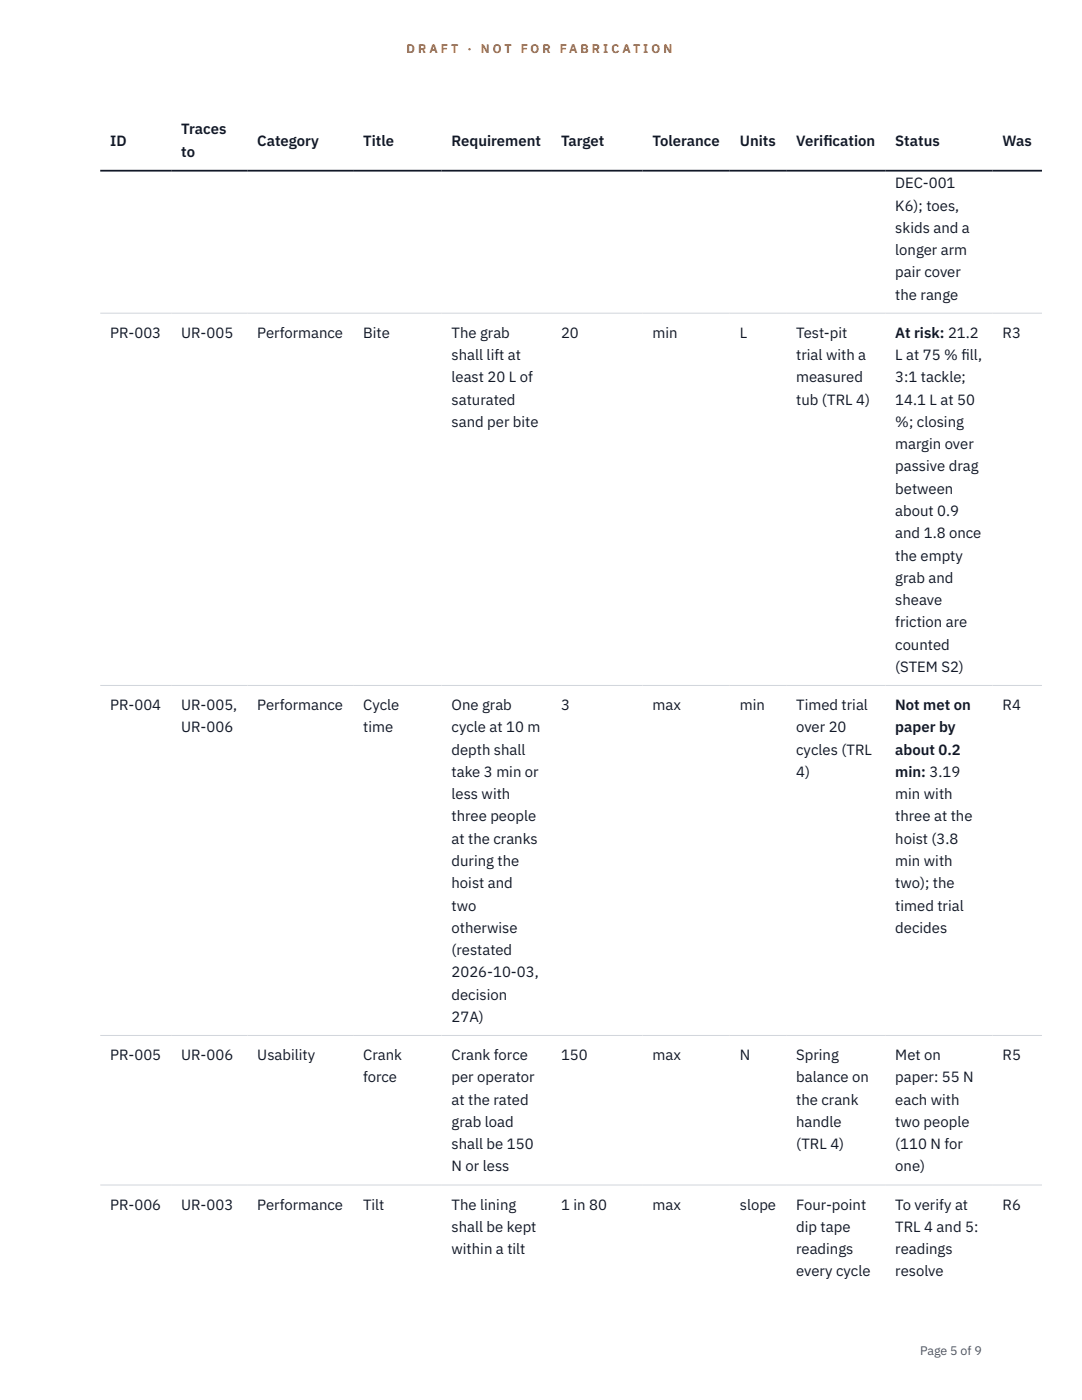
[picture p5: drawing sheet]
<svg xmlns="http://www.w3.org/2000/svg" width="216mm" height="279mm" viewBox="0 0 216 279" stroke-linecap="round" stroke-linejoin="round" font-family="sans-serif">
<defs><g id="words">
<g font-size="3" fill="#111827">
<text x="22" y="29.1">ID</text>
<text x="36.2" y="26.8">Traces</text>
<text x="51.3" y="29.1">Category</text>
<text x="72.5" y="29.1">Title</text>
<text x="90.1" y="29.1">Requirement</text>
<text x="112" y="29.1">Target</text>
<text x="130.2" y="29.1">Tolerance</text>
<text x="147.6" y="29.1">Units</text>
<text x="158.9" y="29.1">Verif</text>
<text x="164.3" y="29.1">ication</text>
<text x="178.6" y="29.1">Status</text>
<text x="200" y="29.1">Was</text>
<text x="36.2" y="31.3">to</text>
<text x="178.6" y="37.6">DEC-001</text>
<text x="178.6" y="42">K6); toes,</text>
<text x="178.6" y="46.5">skids and a</text>
<text x="178.6" y="50.9">longer arm</text>
<text x="178.6" y="55.4">pair cover</text>
<text x="178.6" y="59.8">the range</text>
<text x="22" y="67.4">PR-003</text>
<text x="36.2" y="67.4">UR-005</text>
<text x="51.3" y="67.4">Performance</text>
<text x="72.5" y="67.4">Bite</text>
<text x="90.1" y="67.4">The grab</text>
<text x="90.1" y="71.9">shall lift at</text>
<text x="112" y="67.4">20</text>
<text x="130.2" y="67.4">min</text>
<text x="147.6" y="67.4">L</text>
<text x="158.9" y="67.4">Test-pit</text>
<text x="158.9" y="71.9">trial with a</text>
<text x="178.6" y="67.4">At risk: 21.2</text>
<text x="178.6" y="71.9">L at 75 % f</text>
<text x="191.9" y="71.9">ill,</text>
<text x="200" y="67.4">R3</text>
<text x="90.1" y="76.3">least 20 L of</text>
<text x="158.9" y="76.3">measured</text>
<text x="178.6" y="76.3">3:1 tackle;</text>
<text x="90.1" y="80.8">saturated</text>
<text x="158.9" y="80.8">tub (TRL 4)</text>
<text x="178.6" y="80.8">14.1 L at 50</text>
<text x="90.1" y="85.2">sand per bite</text>
<text x="178.6" y="85.2">%; closing</text>
<text x="178.6" y="89.6">margin over</text>
<text x="178.6" y="94.1">passive drag</text>
<text x="178.6" y="98.5">between</text>
<text x="178.6" y="103">about 0.9</text>
<text x="178.6" y="107.4">and 1.8 once</text>
<text x="178.6" y="111.9">the empty</text>
<text x="178.6" y="116.3">grab and</text>
<text x="178.6" y="120.8">sheave</text>
<text x="178.6" y="125.2">friction are</text>
<text x="178.6" y="129.7">counted</text>
<text x="178.6" y="134.1">(STEM S2)</text>
<text x="22" y="141.7">PR-004</text>
<text x="36.2" y="141.7">UR-005,</text>
<text x="51.3" y="141.7">Performance</text>
<text x="72.5" y="141.7">Cycle</text>
<text x="90.1" y="141.7">One grab</text>
<text x="112" y="141.7">3</text>
<text x="130.2" y="141.7">max</text>
<text x="147.6" y="141.7">min</text>
<text x="158.9" y="141.7">Timed trial</text>
<text x="178.6" y="141.7">Not met on</text>
<text x="200" y="141.7">R4</text>
<text x="36.2" y="146.2">UR-006</text>
<text x="72.5" y="146.2">time</text>
<text x="90.1" y="146.2">cycle at 10 m</text>
<text x="158.9" y="146.2">over 20</text>
<text x="178.6" y="146.2">paper by</text>
<text x="90.1" y="150.6">depth shall</text>
<text x="90.1" y="155.1">take 3 min or</text>
<text x="158.9" y="150.6">cycles (TRL</text>
<text x="158.9" y="155.1">4)</text>
<text x="178.6" y="150.6">about 0.2</text>
<text x="178.6" y="155.1">min: 3.19</text>
<text x="90.1" y="159.5">less with</text>
<text x="178.6" y="159.5">min with</text>
<text x="90.1" y="163.9">three people</text>
<text x="178.6" y="163.9">three at the</text>
<text x="90.1" y="168.4">at the cranks</text>
<text x="90.1" y="172.8">during the</text>
<text x="178.6" y="168.4">hoist (3.8</text>
<text x="178.6" y="172.8">min with</text>
<text x="90.1" y="177.3">hoist and</text>
<text x="178.6" y="177.3">two); the</text>
<text x="90.1" y="181.7">two</text>
<text x="178.6" y="181.7">timed trial</text>
<text x="90.1" y="186.2">otherwise</text>
<text x="90.1" y="190.6">(restated</text>
<text x="178.6" y="186.2">decides</text>
<text x="90.1" y="195.1">2026-10-03,</text>
<text x="90.1" y="199.5">decision</text>
<text x="90.1" y="203.9">27A)</text>
<text x="22" y="211.6">PR-005</text>
<text x="36.2" y="211.6">UR-006</text>
<text x="51.3" y="211.6">Usability</text>
<text x="72.5" y="211.6">Crank</text>
<text x="90.1" y="211.6">Crank force</text>
<text x="112" y="211.6">150</text>
<text x="130.2" y="211.6">max</text>
<text x="147.6" y="211.6">N</text>
<text x="158.9" y="211.6">Spring</text>
<text x="178.6" y="211.6">Met on</text>
<text x="200" y="211.6">R5</text>
<text x="72.5" y="216">force</text>
<text x="90.1" y="216">per operator</text>
<text x="90.1" y="220.5">at the rated</text>
<text x="158.9" y="216">balance on</text>
<text x="158.9" y="220.5">the crank</text>
<text x="178.6" y="216">paper: 55 N</text>
<text x="178.6" y="220.5">each with</text>
<text x="90.1" y="224.9">grab load</text>
<text x="158.9" y="224.9">handle</text>
<text x="178.6" y="224.9">two people</text>
<text x="90.1" y="229.4">shall be 150</text>
<text x="90.1" y="233.8">N or less</text>
<text x="158.9" y="229.4">(TRL 4)</text>
<text x="178.6" y="229.4">(110 N for</text>
<text x="178.6" y="233.8">one)</text>
<text x="22" y="241.4">PR-006</text>
<text x="36.2" y="241.4">UR-003</text>
<text x="51.3" y="241.4">Performance</text>
<text x="72.5" y="241.4">Tilt</text>
<text x="90.1" y="241.4">The lining</text>
<text x="90.1" y="245.9">shall be kept</text>
<text x="112" y="241.4">1 in 80</text>
<text x="130.2" y="241.4">max</text>
<text x="147.6" y="241.4">slope</text>
<text x="158.9" y="241.4">Four-point</text>
<text x="158.9" y="245.9">dip tape</text>
<text x="178.6" y="241.4">To verify at</text>
<text x="178.6" y="245.9">TRL 4 and 5:</text>
<text x="200" y="241.4">R6</text>
<text x="90.1" y="250.3">within a tilt</text>
<text x="158.9" y="250.3">readings</text>
<text x="178.6" y="250.3">readings</text>
<text x="158.9" y="254.8">every cycle</text>
<text x="178.6" y="254.8">resolve</text>
</g>
<g font-size="2.5" fill="#b45309">
<text x="81.1" y="10.5">D R A F T</text>
<text x="93.3" y="10.5">·</text>
<text x="95.9" y="10.5">N O T</text>
<text x="103.9" y="10.5">F O R</text>
<text x="111.7" y="10.5">F A B R I C A T I O N</text>
</g>
<text font-size="2.5" fill="#4b5563" x="183.6" y="270.3">Page 5 of 9</text>
</g></defs>
<path d="M20 62.5h187.9M20 136.8h187.9M20 206.6h187.9M20 236.5h187.9" fill="none" stroke="#d1d5db" stroke-width=".2"/>
<path d="M20 34.1h187.9" fill="none" stroke="#111827" stroke-width=".35"/>
<use href="#words"/>
</svg>
